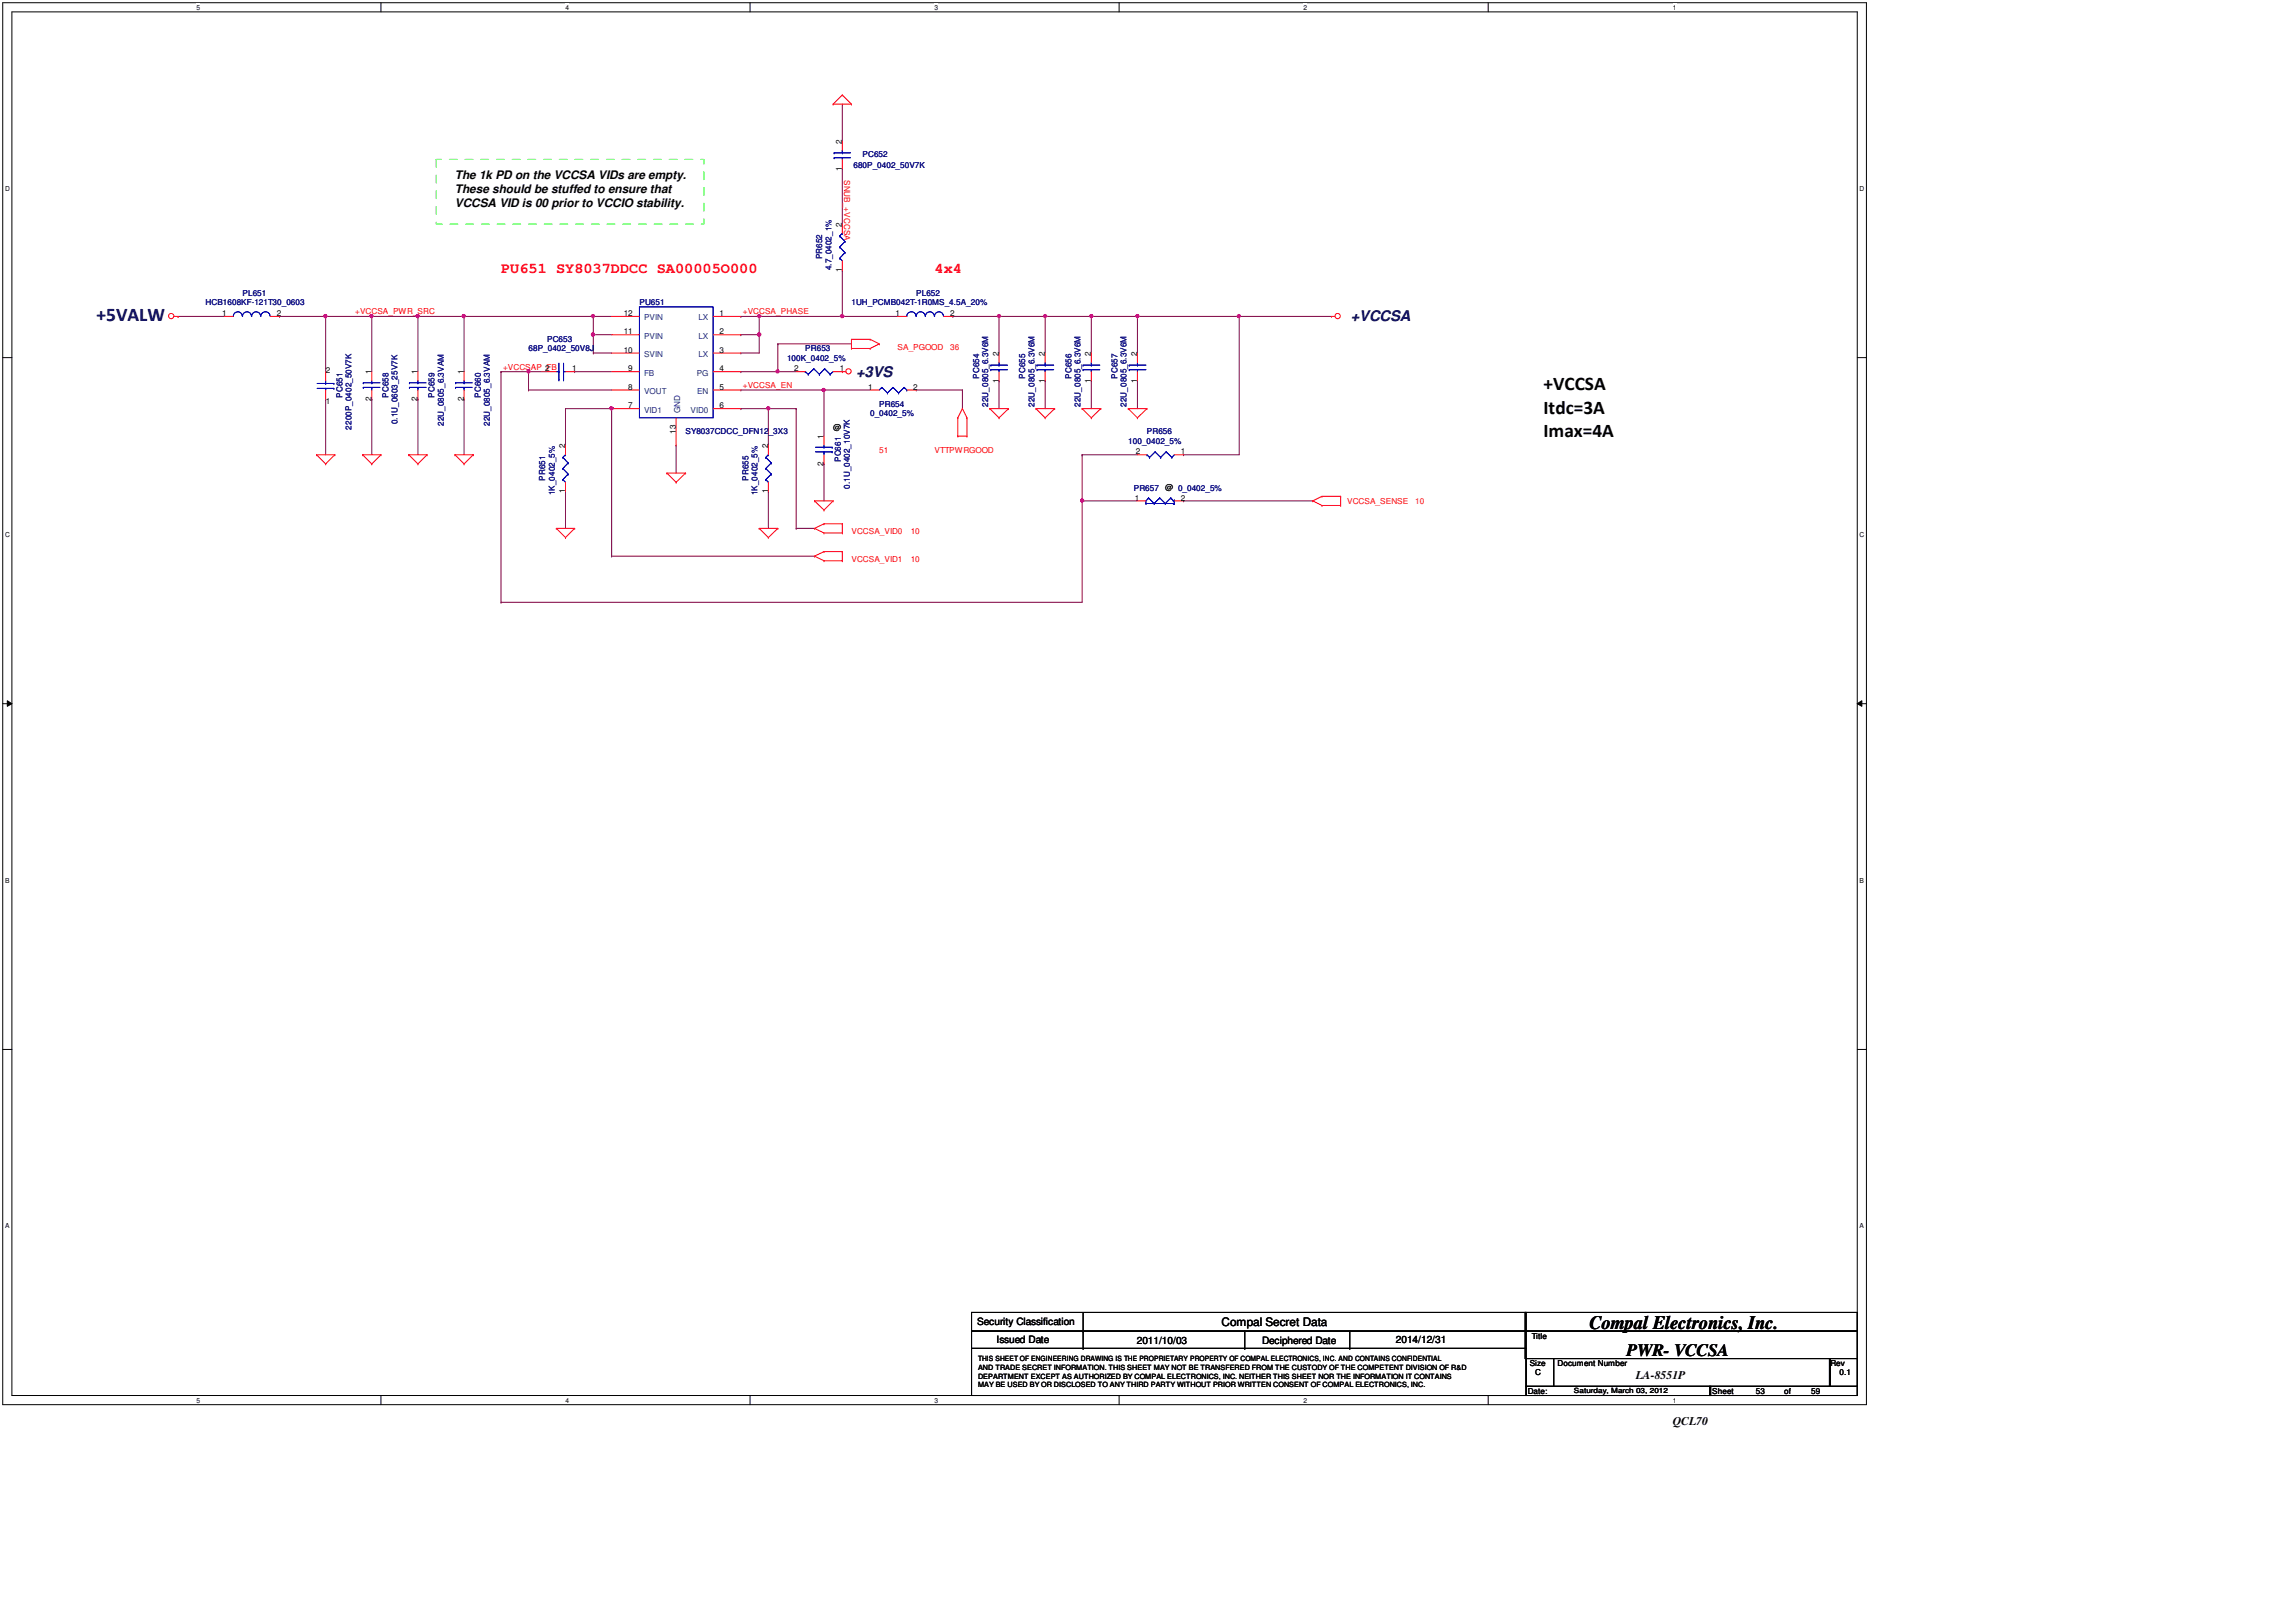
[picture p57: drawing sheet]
<svg xmlns="http://www.w3.org/2000/svg" width="297mm" height="210mm" viewBox="0 0 297 210" stroke-linecap="round" stroke-linejoin="round" font-family="sans-serif">
<defs><g id="words">
<text font-size="2.5" fill="#000040" x="12.5" y="41.5">+5VALW</text>
<g font-size="2.5">
<text x="199.7" y="50.5">+VCCSA</text>
<text x="199.7" y="53.5">Itdc=3A</text>
<text x="199.7" y="56.6">Imax=4A</text>
<text x="205.7" y="172">Compal Electronics, Inc.</text>
</g>
<text font-size="2.2" x="210.4" y="175.5">PWR- VCCSA</text>
<g font-size="1.9" fill="#f00">
<text x="64.8" y="35.4">PU651 SY8037DDCC SA00005O000</text>
<text x="120.9" y="35.4">4x4</text>
</g>
<g font-size="1.9" fill="#000040">
<text x="174.8" y="41.6">+VCCSA</text>
<text x="110.7" y="48.7">+3VS</text>
</g>
<g font-size="1.5">
<text x="58.9" y="23.2">The 1k PD on the VCCSA VIDs are empty.</text>
<text x="58.9" y="25">These should be stuffed to ensure that</text>
<text x="58.9" y="26.8">VCCSA VID is 00 prior to VCCIO stability.</text>
<text x="158" y="171.6">Compal Secret Data</text>
<text x="211.6" y="178.4">LA-8551P</text>
<text x="216.4" y="184.4">QCL70</text>
</g>
<g font-size="1.3">
<text x="126.4" y="171.5">Security Classification</text>
<text x="128.9" y="173.8">Issued Date</text>
<text x="147.1" y="173.9">2011/10/03</text>
<text x="163.3" y="173.9">Deciphered Date</text>
<text x="180.6" y="173.8">2014/12/31</text>
</g>
<g font-size="1.1">
<text x="108.9" y="22.1" transform="rotate(-90 108.9 22.1)">1</text>
<text x="108.9" y="18.6" transform="rotate(-90 108.9 18.6)">2</text>
<text x="108.9" y="29.3" transform="rotate(-90 108.9 29.3)">2</text>
<text x="108.9" y="35.2" transform="rotate(-90 108.9 35.2)">1</text>
<text x="28.8" y="40.9">1</text>
<text x="35.8" y="40.9">2</text>
<text x="80.7" y="40.9">12</text>
<text x="93.1" y="40.9">1</text>
<text x="115.9" y="40.9">1</text>
<text x="122.9" y="40.9">2</text>
<text x="80.7" y="43.3">11</text>
<text x="80.7" y="45.6">10</text>
<text x="93.1" y="45.6">3</text>
<text x="93.1" y="43.3">2</text>
<text x="129.2" y="46.1" transform="rotate(-90 129.2 46.1)">2</text>
<text x="135.2" y="46.1" transform="rotate(-90 135.2 46.1)">2</text>
<text x="141.1" y="46.1" transform="rotate(-90 141.1 46.1)">2</text>
<text x="147.1" y="46.1" transform="rotate(-90 147.1 46.1)">2</text>
<text x="42.2" y="52.3">1</text>
<text x="42.2" y="48.2">2</text>
<text x="48.1" y="51.9" transform="rotate(-90 48.1 51.9)">2</text>
<text x="48.1" y="48.4" transform="rotate(-90 48.1 48.4)">1</text>
<text x="54" y="51.9" transform="rotate(-90 54 51.9)">2</text>
<text x="54" y="48.4" transform="rotate(-90 54 48.4)">1</text>
<text x="60" y="51.9" transform="rotate(-90 60 51.9)">2</text>
<text x="60" y="48.4" transform="rotate(-90 60 48.4)">1</text>
<text x="70.5" y="48.1">2</text>
<text x="74" y="48.1">1</text>
<text x="81.3" y="48.1">9</text>
<text x="81.3" y="50.4">8</text>
<text x="81.3" y="52.8">7</text>
<text x="93.1" y="50.4">5</text>
<text x="93.1" y="48.1">4</text>
<text x="93.1" y="52.8">6</text>
<text x="102.7" y="48.1">2</text>
<text x="108.6" y="48.1">1</text>
<text x="112.3" y="50.4">1</text>
<text x="118.2" y="50.4">2</text>
<text x="129.2" y="49.5" transform="rotate(-90 129.2 49.5)">1</text>
<text x="135.2" y="49.5" transform="rotate(-90 135.2 49.5)">1</text>
<text x="141.1" y="49.5" transform="rotate(-90 141.1 49.5)">1</text>
<text x="147.1" y="49.5" transform="rotate(-90 147.1 49.5)">1</text>
<text x="73.1" y="58" transform="rotate(-90 73.1 58)">2</text>
<text x="87.4" y="56.1" transform="rotate(-90 87.4 56.1)">13</text>
<text x="99.4" y="58" transform="rotate(-90 99.4 58)">2</text>
<text x="106.6" y="56.8" transform="rotate(-90 106.6 56.8)">1</text>
<text x="107.8" y="55.6">@</text>
<text x="146.9" y="58.8">2</text>
<text x="152.8" y="58.8">1</text>
<text x="73.1" y="63.8" transform="rotate(-90 73.1 63.8)">1</text>
<text x="99.4" y="63.8" transform="rotate(-90 99.4 63.8)">1</text>
<text x="106.6" y="60.3" transform="rotate(-90 106.6 60.3)">2</text>
<text x="146.8" y="64.8">1</text>
<text x="150.8" y="63.4">@ 0_0402_5%</text>
<text x="152.8" y="64.8">2</text>
<text x="198.2" y="173.3">Title</text>
<text x="197.9" y="176.8">Size</text>
<text x="198.6" y="178">C</text>
<text x="201.5" y="176.8">Document Number</text>
<text x="236.8" y="176.8">Rev</text>
<text x="238" y="178">0.1</text>
<text x="197.7" y="180.4">Date:</text>
<text x="221.5" y="180.4">Sheet</text>
<text x="227.2" y="180.4">53</text>
<text x="230.8" y="180.4">of</text>
<text x="234.3" y="180.4">59</text>
</g>
<g font-size="1.1" fill="#f00">
<text x="109.2" y="23.3" transform="rotate(90 109.2 23.3)">SNUB_+VCCSA</text>
<text x="45.9" y="40.7">+VCCSA_PWR_SRC</text>
<text x="96.1" y="40.7">+VCCSA_PHASE</text>
<text x="65.1" y="47.8">+VCCSAP_FB</text>
<text x="116.1" y="45.3">SA_PGOOD</text>
<text x="122.9" y="45.3">36</text>
<text x="96.1" y="50.2">+VCCSA_EN</text>
<text x="113.8" y="58.6">51</text>
<text x="120.9" y="58.6">VTTPWRGOOD</text>
<text x="174.3" y="65.2">VCCSA_SENSE</text>
<text x="183.1" y="65.2">10</text>
<text x="110.2" y="69.1">VCCSA_VID0</text>
<text x="117.8" y="69.1">10</text>
<text x="110.2" y="72.7">VCCSA_VID1</text>
<text x="117.8" y="72.7">10</text>
</g>
<g font-size="1.1" fill="#000080">
<text x="110.4" y="21.7">680P_0402_50V7K</text>
<text x="111.6" y="20.3">PC652</text>
<text x="106.3" y="33.5" transform="rotate(-90 106.3 33.5)">PR652</text>
<text x="107.6" y="35" transform="rotate(-90 107.6 35)">4.7_0402_1%</text>
<text x="26.6" y="39.5">HCB1608KF-121T30_0603</text>
<text x="31.4" y="38.3">PL651</text>
<text x="82.7" y="39.5">PU651</text>
<text x="110.2" y="39.5">1UH_PCMB042T-1R0MS_4.5A_20%</text>
<text x="118.5" y="38.3">PL652</text>
<text x="68.4" y="45.5">68P_0402_50V8J</text>
<text x="70.8" y="44.3">PC653</text>
<text x="101.8" y="46.7">100K_0402_5%</text>
<text x="104.2" y="45.5">PR653</text>
<text x="44.3" y="51.4" transform="rotate(-90 44.3 51.4)">PC651</text>
<text x="50.3" y="51.4" transform="rotate(-90 50.3 51.4)">PC658</text>
<text x="56.2" y="51.4" transform="rotate(-90 56.2 51.4)">PC659</text>
<text x="62.2" y="51.4" transform="rotate(-90 62.2 51.4)">PC660</text>
<text x="112.6" y="53.9">0_0402_5%</text>
<text x="113.8" y="52.6">PR654</text>
<text x="126.7" y="49" transform="rotate(-90 126.7 49)">PC654</text>
<text x="127.8" y="52.6" transform="rotate(-90 127.8 52.6)">22U_0805_6.3V6M</text>
<text x="132.6" y="49" transform="rotate(-90 132.6 49)">PC655</text>
<text x="133.8" y="52.6" transform="rotate(-90 133.8 52.6)">22U_0805_6.3V6M</text>
<text x="138.6" y="49" transform="rotate(-90 138.6 49)">PC656</text>
<text x="139.8" y="52.6" transform="rotate(-90 139.8 52.6)">22U_0805_6.3V6M</text>
<text x="144.6" y="49" transform="rotate(-90 144.6 49)">PC657</text>
<text x="145.8" y="52.6" transform="rotate(-90 145.8 52.6)">22U_0805_6.3V6M</text>
<text x="45.5" y="55.6" transform="rotate(-90 45.5 55.6)">2200P_0402_50V7K</text>
<text x="51.4" y="54.9" transform="rotate(-90 51.4 54.9)">0.1U_0603_25V7K</text>
<text x="57.4" y="55.1" transform="rotate(-90 57.4 55.1)">22U_0805_6.3VAM</text>
<text x="63.4" y="55.1" transform="rotate(-90 63.4 55.1)">22U_0805_6.3VAM</text>
<text x="88.7" y="56.2">SY8037CDCC_DFN12_3X3</text>
<text x="108.8" y="59.8" transform="rotate(-90 108.8 59.8)">PC661</text>
<text x="146" y="57.4">100_0402_5%</text>
<text x="148.4" y="56.2">PR656</text>
<text x="70.5" y="62.2" transform="rotate(-90 70.5 62.2)">PR651</text>
<text x="71.8" y="64.1" transform="rotate(-90 71.8 64.1)">1K_0402_5%</text>
<text x="96.8" y="62.2" transform="rotate(-90 96.8 62.2)">PR655</text>
<text x="98" y="64.1" transform="rotate(-90 98 64.1)">1K_0402_5%</text>
<text x="109.9" y="63.3" transform="rotate(-90 109.9 63.3)">0.1U_0402_10V7K</text>
<text x="146.7" y="63.5">PR657</text>
</g>
<g font-size="1.1" fill="#004080">
<text x="83.3" y="41.5">PVIN</text>
<text x="90.3" y="41.5">LX</text>
<text x="83.3" y="43.8">PVIN</text>
<text x="83.3" y="46.2">SVIN</text>
<text x="90.3" y="46.2">LX</text>
<text x="90.3" y="43.8">LX</text>
<text x="83.3" y="48.6">FB</text>
<text x="83.3" y="51">VOUT</text>
<text x="83.3" y="53.4">VID1</text>
<text x="88" y="53.5" transform="rotate(-90 88 53.5)">GND</text>
<text x="89.3" y="53.4">VID0</text>
<text x="90.1" y="48.6">PG</text>
<text x="90.2" y="51">EN</text>
</g>
<g font-size=".9">
<text x="25.4" y="1.3">5</text>
<text x="73.2" y="1.3">4</text>
<text x="120.9" y="1.3">3</text>
<text x="168.7" y="1.3">2</text>
<text x="216.4" y="1.3">1</text>
<text x=".6" y="24.7">D</text>
<text x="240.6" y="24.7">D</text>
<text x=".6" y="69.4">C</text>
<text x="240.6" y="69.4">C</text>
<text x=".6" y="114.2">B</text>
<text x="240.6" y="114.2">B</text>
<text x=".6" y="159">A</text>
<text x="240.6" y="159">A</text>
<text x="126.5" y="178.4">DEPARTMENT EXCEPT AS AUTHORIZED BY COMPAL ELECTRONICS, INC. NEITHER THIS SHEET NOR THE INFORMATION IT CONTAINS</text>
<text x="126.5" y="176.2">THIS SHEET OF ENGINEERING DRAWING IS THE PROPRIETARY PROPERTY OF COMPAL ELECTRONICS, INC. AND CONTAINS CONFIDENTIAL</text>
<text x="126.5" y="177.3">AND TRADE SECRET INFORMATION. THIS SHEET MAY NOT BE TRANSFERED FROM THE CUSTODY OF THE COMPETENT DIVISION OF R&amp;D</text>
<text x="126.5" y="179.5">MAY BE USED BY OR DISCLOSED TO ANY THIRD PARTY WITHOUT PRIOR WRITTEN CONSENT OF COMPAL ELECTRONICS, INC.</text>
<text x="25.4" y="181.5">5</text>
<text x="73.2" y="181.5">4</text>
<text x="120.9" y="181.5">3</text>
<text x="168.7" y="181.5">2</text>
<text x="203.6" y="180.3">Saturday, March 03, 2012</text>
<text x="216.4" y="181.5">1</text>
</g>
</g></defs>
<path d="M.4 .4h241.1v181.4h-241.1zM1.5 1.5h238.8v179.1h-238.8z" fill="none" stroke="#000" stroke-width=".13"/>
<g fill="#fff">
<path d="M25.4 .5h.5v1h-.5z"/>
<path d="M25.4 180.7h.5v1h-.5z"/>
</g>
<path d="M49.3 .4v1.1M49.3 180.6v1.2" fill="none" stroke="#000" stroke-width=".13"/>
<g fill="#fff">
<path d="M73.2 .5h.4v1h-.4z"/>
<path d="M73.2 180.7h.4v1h-.4z"/>
</g>
<path d="M97 .4v1.1M97 180.6v1.2" fill="none" stroke="#000" stroke-width=".13"/>
<g fill="#fff">
<path d="M120.9 .5h.5v1h-.5z"/>
<path d="M120.9 180.7h.5v1h-.5z"/>
</g>
<path d="M144.8 .4v1.1M144.8 180.6v1.2" fill="none" stroke="#000" stroke-width=".13"/>
<g fill="#fff">
<path d="M168.7 .5h.4v1h-.4z"/>
<path d="M168.7 180.7h.4v1h-.4z"/>
</g>
<path d="M192.5 .4v1.1M192.5 180.6v1.2" fill="none" stroke="#000" stroke-width=".13"/>
<g fill="#fff">
<path d="M216.4 .5h.5v1h-.5z"/>
<path d="M216.4 180.7h.5v1h-.5z"/>
<path d="M.6 23.9h.6v1h-.6z"/>
<path d="M240.6 23.9h.6v1h-.6z"/>
<path d="M.6 68.6h.6v1h-.6z"/>
<path d="M240.6 68.6h.6v1h-.6z"/>
</g>
<path d="M.4 46.3h1.1M240.3 46.3h1.2" fill="none" stroke="#000" stroke-width=".13"/>
<g fill="#fff">
<path d="M.6 113.4h.6v1h-.6z"/>
<path d="M240.6 113.4h.5v1h-.5z"/>
</g>
<path d="M.4 91.1h1.1M.9 90.7l.6 .4-.6 .3zM240.3 91.1l.6-.4v.7zM240.3 91.1h1.2" fill="none" stroke="#000" stroke-width=".13"/>
<path d="M.9 90.7l.6 .4-.6 .3zM240.3 91.1l.6-.4v.7z" fill="#000"/>
<g fill="#fff">
<path d="M.6 158.2h.6v.9h-.6z"/>
<path d="M240.6 158.2h.5v.9h-.5z"/>
</g>
<path d="M.4 135.8h1.1M240.3 135.8h1.2" fill="none" stroke="#000" stroke-width=".13"/>
<path d="M100.6 44.5h.1M100.6 44.5v3.6M123.3 40.9h.1M123.3 40.9h5.9M124.5 50.5h.1M124.5 50.5v2.4M140 58.9h.1M140 58.9h7.2" fill="none" stroke="#800040" stroke-width=".13"/>
<path d="M100.4 47.9h.3l.1 .2-.1 .1-.1 .1-.2-.1z" fill-rule="evenodd" fill="#f0f"/>
<path d="M100.4 47.9h.3l.1 .2-.1 .1-.1 .1-.2-.1z" fill="none" stroke="#f0f" stroke-width=".13"/>
<path d="M109 13.5h.1M109 13.5v4.8M109 21.8h.1M109 21.8v7.2M95.8 50.5h.1M95.8 50.5h16.8M100.6 48.1h.1M100.6 48.1h2.4M106.6 50.5h.1M106.6 50.5v5.9M106.6 60h.1M106.6 60v4.8" fill="none" stroke="#800040" stroke-width=".13"/>
<path d="M106.4 50.3h.3l.1 .2-.1 .1-.1 .1-.2-.1z" fill-rule="evenodd" fill="#f0f"/>
<path d="M106.4 50.3h.3l.1 .2-.1 .1-.1 .1-.2-.1z" fill="none" stroke="#f0f" stroke-width=".13"/>
<path d="M36.2 40.9h.1M36.2 40.9h5.9M48.1 40.9h.1M48.1 40.9h11.9M54.1 40.9h.1M60 51.7h.1M60 51.7v7.2M118.5 50.5h.1M118.5 50.5h6" fill="none" stroke="#800040" stroke-width=".13"/>
<path d="M53.9 40.8h.3v.1v.1l-.2 .1-.1-.1z" fill-rule="evenodd" fill="#f0f"/>
<path d="M53.9 40.8h.3v.1v.1l-.2 .1-.1-.1z" fill="none" stroke="#f0f" stroke-width=".13"/>
<path d="M47.9 40.8h.3l.1 .1-.1 .1-.1 .1-.2-.1z" fill-rule="evenodd" fill="#f0f"/>
<path d="M47.9 40.8h.3l.1 .1-.1 .1-.1 .1-.2-.1z" fill="none" stroke="#f0f" stroke-width=".13"/>
<g fill="none" stroke="#800040" stroke-width=".13">
<path d="M42.1 40.9h.1M42.1 51.7h.1M42.1 40.9v7.2M42.1 51.7v7.2M42.1 40.9h6M48.1 40.9h.1M48.1 51.7h.1M48.1 40.9v7.2M48.1 51.7v7.2M54.1 40.9h.1M54.1 40.9v7.2M60 40.9h.1"/>
<path d="M60 40.9v7.2"/>
</g>
<path d="M41.9 40.8h.3l.1 .1-.1 .1-.1 .1-.2-.1z" fill-rule="evenodd" fill="#f0f"/>
<path d="M41.9 40.8h.3l.1 .1-.1 .1-.1 .1-.2-.1z" fill="none" stroke="#f0f" stroke-width=".13"/>
<path d="M23 40.9h.1M23 40.9h6M54.1 51.7h.1M54.1 51.7v7.2M76.8 40.9h.1M76.8 40.9h2.3" fill="none" stroke="#800040" stroke-width=".13"/>
<path d="M76.6 40.8h.3v.1v.1l-.2 .1-.1-.1z" fill-rule="evenodd" fill="#f0f"/>
<path d="M76.6 40.8h.3v.1v.1l-.2 .1-.1-.1z" fill="none" stroke="#f0f" stroke-width=".13"/>
<path d="M109 35h.1M109 35v5.9M98.2 40.9h.1M98.2 40.9h17.9M100.6 44.5h.1M100.6 44.5h9.6M109 40.9h.1" fill="none" stroke="#800040" stroke-width=".13"/>
<path d="M108.8 40.8h.3l.1 .1-.1 .1-.2 .1-.1-.1z" fill-rule="evenodd" fill="#f0f"/>
<path d="M108.8 40.8h.3l.1 .1-.1 .1-.2 .1-.1-.1z" fill="none" stroke="#f0f" stroke-width=".13"/>
<path d="M129.2 40.9h.1M129.2 40.9h6" fill="none" stroke="#800040" stroke-width=".13"/>
<path d="M129.1 40.8h.3l.1 .1-.1 .1-.2 .1-.1-.1z" fill-rule="evenodd" fill="#f0f"/>
<path d="M129.1 40.8h.3l.1 .1-.1 .1-.2 .1-.1-.1z" fill="none" stroke="#f0f" stroke-width=".13"/>
<path d="M135.2 40.9h.1M135.2 40.9h6M141.2 49.3h.1M141.2 49.3v3.6" fill="none" stroke="#800040" stroke-width=".13"/>
<path d="M135.1 40.8h.3v.1v.1l-.2 .1-.1-.1z" fill-rule="evenodd" fill="#f0f"/>
<path d="M135.1 40.8h.3v.1v.1l-.2 .1-.1-.1z" fill="none" stroke="#f0f" stroke-width=".13"/>
<path d="M135.2 40.9h.1M135.2 40.9v4.8M141.2 40.9h.1M141.2 40.9v4.8M141.2 40.9h6" fill="none" stroke="#800040" stroke-width=".13"/>
<path d="M141 40.8h.3l.1 .1-.1 .1-.1 .1-.2-.1z" fill-rule="evenodd" fill="#f0f"/>
<path d="M141 40.8h.3l.1 .1-.1 .1-.1 .1-.2-.1z" fill="none" stroke="#f0f" stroke-width=".13"/>
<g fill="none" stroke="#800040" stroke-width=".13">
<path d="M95.8 45.7h.1M98.2 43.3h.1M98.2 43.3v2.4h-2.4M129.2 40.9h.1M129.2 49.3h.1M129.2 40.9v4.8M129.2 49.3v3.6M135.2 49.3h.1M135.2 49.3v3.6M147.2 49.3h.1M147.2 40.9h.1M147.2 40.9v4.8"/>
<path d="M147.2 49.3v3.6"/>
</g>
<path d="M98.1 43.1h.3v.2v.1l-.2 .1-.1-.1z" fill-rule="evenodd" fill="#f0f"/>
<path d="M98.1 43.1h.3v.2v.1l-.2 .1-.1-.1z" fill="none" stroke="#f0f" stroke-width=".13"/>
<path d="M73.2 52.9h.1M73.2 52.9h5.9M95.8 40.9h.1M95.8 43.3h.1M95.8 40.9h2.4M98.2 40.9h.1M98.2 40.9v2.4h-2.4M99.4 52.9h.1M99.4 52.9h3.6" fill="none" stroke="#800040" stroke-width=".13"/>
<path d="M98.1 40.8h.3v.1v.1l-.2 .1-.1-.1z" fill-rule="evenodd" fill="#f0f"/>
<path d="M98.1 40.8h.3v.1v.1l-.2 .1-.1-.1z" fill="none" stroke="#f0f" stroke-width=".13"/>
<path d="M68.4 50.5h.1M68.4 48.1h.1M68.4 50.5h10.7M68.4 48.1v2.4M74.3 48.1h.1M74.3 48.1h4.8M153.1 64.8h.1M153.1 64.8h16.7" fill="none" stroke="#800040" stroke-width=".13"/>
<path d="M68.2 47.9h.3l.1 .2-.1 .1-.1 .1-.2-.1z" fill-rule="evenodd" fill="#f0f"/>
<path d="M68.2 47.9h.3l.1 .2-.1 .1-.1 .1-.2-.1z" fill="none" stroke="#f0f" stroke-width=".13"/>
<path d="M64.8 48.1h.1M64.8 48.1h6M68.4 48.1h.1M76.8 43.3h.1M76.8 43.3h2.3" fill="none" stroke="#800040" stroke-width=".13"/>
<path d="M76.6 43.1h.3v.2v.1l-.2 .1-.1-.1z" fill-rule="evenodd" fill="#f0f"/>
<path d="M76.6 43.1h.3v.2v.1l-.2 .1-.1-.1z" fill="none" stroke="#f0f" stroke-width=".13"/>
<path d="M79.1 52.9h.1M79.1 52.9v19.1" fill="none" stroke="#800040" stroke-width=".13"/>
<path d="M78.9 52.7h.4v.1v.2l-.2 .1-.2-.1z" fill-rule="evenodd" fill="#f0f"/>
<path d="M78.9 52.7h.4v.1v.2l-.2 .1-.2-.1z" fill="none" stroke="#f0f" stroke-width=".13"/>
<path d="M76.8 45.7h.1M76.8 43.3h.1M76.8 45.7h2.3M76.8 43.3v2.4M160.3 40.9h.1M160.3 40.9h12M79.1 72h.1M79.1 72h26.3" fill="none" stroke="#800040" stroke-width=".13"/>
<path d="M160.1 40.8h.3l.1 .1-.1 .1-.1 .1-.2-.1z" fill-rule="evenodd" fill="#f0f"/>
<path d="M160.1 40.8h.3l.1 .1-.1 .1-.1 .1-.2-.1z" fill="none" stroke="#f0f" stroke-width=".13"/>
<path d="M73.2 52.9h.1M73.2 52.9v4.7M99.4 52.9h.1M99.4 52.9v4.7" fill="none" stroke="#800040" stroke-width=".13"/>
<path d="M99.3 52.7h.2l.1 .1-.1 .2-.1 .1-.1-.1z" fill-rule="evenodd" fill="#f0f"/>
<path d="M99.3 52.7h.2l.1 .1-.1 .2-.1 .1-.1-.1z" fill="none" stroke="#f0f" stroke-width=".13"/>
<g fill="none" stroke="#800040" stroke-width=".13">
<path d="M64.8 48.1h.1M64.8 48.1v29.8M87.5 57.6h.1M87.5 57.6v3.6M103 52.9h.1M103 52.9v15.5M64.8 77.9h.1M73.2 63.6h.1M73.2 63.6v4.8M99.4 63.6h.1M99.4 63.6v4.8M103 68.4h.1"/>
<path d="M103 68.4h2.4M140 64.8h.1M140 64.8v13.1h-75.2"/>
</g>
<path d="M139.8 64.6h.3l.1 .2-.1 .1-.1 .1-.2-.1z" fill-rule="evenodd" fill="#f0f"/>
<path d="M139.8 64.6h.3l.1 .2-.1 .1-.1 .1-.2-.1z" fill="none" stroke="#f0f" stroke-width=".13"/>
<path d="M60 40.9h.1M60 40.9h16.8M76.8 40.9h.1M76.8 40.9v2.4" fill="none" stroke="#800040" stroke-width=".13"/>
<path d="M59.8 40.8h.3l.1 .1-.1 .1-.1 .1-.2-.1z" fill-rule="evenodd" fill="#f0f"/>
<path d="M59.8 40.8h.3l.1 .1-.1 .1-.1 .1-.2-.1z" fill="none" stroke="#f0f" stroke-width=".13"/>
<path d="M147.2 40.9h.1M147.2 40.9h13.1M153.1 58.9h.1M160.3 40.9h.1M160.3 40.9v18h-7.2" fill="none" stroke="#800040" stroke-width=".13"/>
<path d="M147 40.8h.3l.1 .1-.1 .1-.1 .1-.2-.1z" fill-rule="evenodd" fill="#f0f"/>
<path d="M147 40.8h.3l.1 .1-.1 .1-.1 .1-.2-.1z" fill="none" stroke="#f0f" stroke-width=".13"/>
<path d="M95.8 52.9h.1M95.8 48.1h.1M95.8 52.9h3.6M95.8 48.1h4.8M140 58.9h.1M140 58.9v5.9M140 64.8h.1M140 64.8h7.1" fill="none" stroke="#800040" stroke-width=".13"/>
<g fill="none" stroke="#f00" stroke-width=".13">
<path d="M107.8 13.5h.1M107.8 13.5h2.4M109 12.3h.1M109 18.3v1.1M109 12.3l1.2 1.2M109 12.3l-1.2 1.2M110.2 13.5h.1M109 20.6v1.2M109 29v1.2M109 33.8v1.2M22.5 40.9h.5M23 40.9h.1"/>
<path d="M29 40.9h1.2M35 40.9h1.2M40.9 58.9h.1M40.9 58.9h2.4M40.9 58.9l1.2 1.1M42.1 48.1v1.2M42.1 50.5v1.2M43.3 58.9h.1M43.3 58.9l-1.2 1.1M46.9 58.9h.1M46.9 58.9h2.4M46.9 58.9l1.2 1.1"/>
<path d="M48.1 48.1v1.2M48.1 50.5v1.2M49.3 58.9h.1M49.3 58.9l-1.2 1.1M52.9 58.9h.1M52.9 58.9h2.4M52.9 58.9l1.2 1.1M54.1 48.1v1.2M54.1 50.5v1.2M55.3 58.9h.1M55.3 58.9l-1.2 1.1M58.9 58.9h.1"/>
<path d="M58.9 58.9h2.3M58.9 58.9l1.1 1.1M60 48.1v1.2M60 50.5v1.2M61.2 58.9h.1M61.2 58.9l-1.2 1.1M70.8 48.1h1.2M73.2 48.1h1.1M73.2 57.6v1.3M79.1 40.9h3.6M79.1 52.9h3.6M79.1 48.1h3.6"/>
<path d="M79.1 50.5h3.6M79.1 45.7h3.6M79.1 43.3h3.6M87.5 54.1v3.5M92.3 40.9h3.5M92.3 52.9h3.5M92.3 48.1h3.5M92.3 50.5h3.5M92.3 45.7h3.5M92.3 43.3h3.5M99.4 57.6v1.3M103 48.1h1.2"/>
<path d="M106.6 56.4v1.2M106.6 58.9v1.1M107.8 48.1h1.6M109 48.1h.1M110.2 45.1h.1M110.2 43.9h.1M110.2 45.1h2.4M110.2 43.9v1.2M110.2 43.9h2.4M112.6 45.1h.1M112.6 43.9h.1M112.6 43.9l1.2 .6"/>
<path d="M112.6 50.5h1.2M113.8 44.5h.1M113.8 44.5l-1.2 .6M116.1 40.9h1.2M117.3 50.5h1.2M122.1 40.9h1.2M123.9 54.1h.1M123.9 56.4h.1M123.9 54.1v2.3M123.9 56.4h1.2M124.5 52.9h.1M124.5 52.9l-.6 1.2"/>
<path d="M124.5 52.9l.6 1.2M125.1 54.1h.1M125.1 56.4h.1M125.1 54.1v2.3M128.1 52.9h.1M128.1 52.9h2.4M128.1 52.9l1.1 1.2M129.2 54.1h.1M129.2 45.7v1.2M129.2 48.1v1.2M130.5 52.9h.1M130.5 52.9l-1.3 1.2"/>
<path d="M134 52.9h.1M134 52.9h2.4M134 52.9l1.2 1.2M135.2 54.1h.1M135.2 45.7v1.2M135.2 48.1v1.2M136.4 52.9h.1M136.4 52.9l-1.2 1.2M140 52.9h.1M140 52.9h2.4M140 52.9l1.2 1.2M141.2 54.1h.1"/>
<path d="M141.2 45.7v1.2M141.2 48.1v1.2M142.4 52.9h.1M142.4 52.9l-1.2 1.2M146 52.9h.1M146 52.9h2.4M146 52.9l1.2 1.2M147.2 54.1h.1M147.2 58.9h1.2M147.2 45.7v1.2M147.2 48.1v1.2M148.4 52.9h.1"/>
<path d="M148.4 52.9l-1.2 1.2M151.9 58.9h1.2M172.3 40.9h.1M172.3 40.9h.4M42.1 60h.1M48.1 60h.1M54.1 60h.1M60 60h.1M72 68.4h.1M72 68.4h2.3M72 68.4l1.2 1.2M73.2 69.6h.1"/>
<path d="M73.2 62.4v1.2M74.3 68.4h.1M74.3 68.4l-1.1 1.2M86.3 61.2h.1M86.3 61.2h2.4M86.3 61.2l1.2 1.2M87.5 62.4h.1M88.7 61.2h.1M88.7 61.2l-1.2 1.2M98.2 68.4h.1M98.2 68.4h2.4M98.2 68.4l1.2 1.2"/>
<path d="M99.4 69.6h.1M99.4 62.4v1.2M100.6 68.4h.1M100.6 68.4l-1.2 1.2M105.4 72h.1M105.4 68.4h.1M105.4 64.8h.1M105.4 72l1.2 .6M105.4 68.4l1.2 .6M105.4 64.8h2.4M105.4 64.8l1.2 1.2M106.6 71.4h.1"/>
<path d="M106.6 72.6h.1M106.6 67.8h.1M106.6 69h.1M106.6 66h.1M106.6 71.4h2.4M106.6 71.4l-1.2 .6M106.6 72.6h2.4M106.6 67.8h2.4M106.6 67.8l-1.2 .6M106.6 69h2.4M107.8 64.8h.1M107.8 64.8l-1.2 1.2"/>
<path d="M109 72.6h.1M109 71.4h.1M109 69h.1M109 67.8h.1M109 67.8v1.2M109 71.4v1.2M147.1 64.8h1.2M151.9 64.8h1.2M169.8 64.8h.1M169.8 64.8l1.2 .6M171 64.2h.1M171 65.4h.1"/>
<path d="M171 64.2h2.4M171 64.2l-1.2 .6M171 65.4h2.4M173.4 65.4h.1M173.4 64.2h.1M173.4 64.2v1.2"/>
<circle cx="22.1" cy="40.9" r=".34"/>
<circle cx="109.8" cy="48.1" r=".34"/>
<circle cx="173.1" cy="40.9" r=".34"/>
</g>
<g fill="none" stroke="#000" stroke-width=".13">
<path d="M125.7 169.8h71.7v2.5h-71.7zM125.7 172.3h71.7v2.2h-71.7zM125.7 174.5h71.7v6.1h-71.7zM140.1 172.3h.1M140.1 174.5h.1M140.1 169.8v4.7M161 174.5h.1M161 172.3v2.2M174.6 174.5h.1M174.6 172.3v2.2M197.3 169.8h43v2.5h-43zM197.3 172.3h43v3.5h-43z"/>
<path d="M197.4 175.8h3.6v3.6h-3.6zM197.4 179.4h23.9v1.2h-23.9zM201 175.8h35.8v3.6h-35.8zM221.2 179.4h19.1v1.2h-19.1zM236.7 175.8h3.6v3.6h-3.6z"/>
</g>
<path d="M56.4 20.6h34.7v8.4h-34.7z" fill="none" stroke="#0f0" stroke-width=".13" stroke-dasharray="1 1 1 1 1 1 1 1"/>
<g fill="none" stroke="#00f" stroke-width=".13">
<path d="M107.9 19.8h.1M107.9 19.8h2.1M109 19.8h.1M109 19.4v.4M82.7 39.7h9.6v14.4h-9.6zM107.9 20.4h.1M107.9 20.4h2.1M108.6 33.4h.1M108.6 32h.1M108.6 30.5h.1M108.6 33.4l.4 .4M108.6 32l.7 .7"/>
<path d="M108.6 30.5l.7 .8M109 30.2h.1M109 20.4h.1M109 30.2l-.4 .3M109 20.4v.2M109.3 32.7h.1M109.3 31.3h.1M109.3 32.7l-.7 .7M109.3 31.3l-.7 .7M31.3 40.9a.57 .57 0 0 0-.6-.5 .57 .57 0 0 0-.5 .5M32.5 40.9a.57 .57 0 0 0-.6-.5 .57 .57 0 0 0-.5 .5M33.7 40.9a.57 .57 0 0 0-.6-.5 .57 .57 0 0 0-.5 .5"/>
<path d="M34.9 40.9a.59 .59 0 0 0-.6-.5 .59 .59 0 0 0-.5 .5M41 49.6h2.2M41 50.3h2.2M42.1 50.3h.1M42.1 49.6h.1M42.1 49.3v.3M42.1 50.3v.2M43.2 49.6h.1M43.2 50.3h.1M47 50.1h.1M47 49.5h.1M47 50.1h2.2"/>
<path d="M47 49.5h2.2M48.1 49.5h.1M48.1 50.1h.1M48.1 49.3v.2M48.1 50.1v.4M53 50.1h.1M53 49.5h.1M53 50.1h2.1M53 49.5h2.1M54.1 49.5h.1M54.1 50.1h.1M54.1 49.3v.2"/>
<path d="M54.1 50.1v.4M58.9 50.1h.1M58.9 49.5h.1M58.9 50.1h2.2M58.9 49.5h2.2M60 49.5h.1M60 50.1h.1M60 49.3v.2M60 50.1v.4M72 48.1h.3M72.3 49.2h.1M72.3 48.1h.1"/>
<path d="M72.3 47v2.2M72.8 59.2h.1M72.8 59.2l.7 .7M72.9 48.1h.1M72.9 49.2h.1M72.9 48.1h.3M72.9 47v2.2M73.2 58.9h.1M73.2 58.9l-.4 .3M73.5 59.9h.1M73.5 59.9l-.7 .7M99.1 59.2h.1"/>
<path d="M99.1 59.2l.7 .7M99.4 58.9h.1M99.4 58.9l-.3 .3M99.8 59.9h.1M99.8 59.9l-.7 .7M104.2 48.1h.1M104.2 48.1l.4 .3M104.6 48.4h.1M105.3 47.7h.1M105.3 47.7l.7 .7M105.3 47.7l-.7 .7M105.5 58.5h2.2"/>
<path d="M105.5 57.9h2.2M106 48.4h.1M106.6 57.9h.1M106.6 58.5h.1M106.6 57.6v.3M106.6 58.5v.4M106.7 47.7h.1M106.7 47.7l.7 .7M106.7 47.7l-.7 .7M107.4 48.4h.1M107.7 58.5h.1M107.7 57.9h.1"/>
<path d="M107.8 48.1l-.4 .3M114.1 50.1h.1M114.1 50.1l-.3 .4M114.1 50.1l.7 .8M114.8 50.9h.1M115.5 50.1h.1M115.5 50.1l-.7 .8M115.5 50.1l.8 .8M116.3 50.9h.1M117 50.1h.1M117 50.1l-.7 .8M117 50.1l.3 .4"/>
<path d="M117.3 50.5h.1M118.5 40.9a.59 .59 0 0 0-.6-.5 .59 .59 0 0 0-.6 .5M119.7 40.9a.57 .57 0 0 0-.6-.5 .57 .57 0 0 0-.6 .5M120.9 40.9a.57 .57 0 0 0-.6-.5 .57 .57 0 0 0-.6 .5M122.1 40.9a.57 .57 0 0 0-.6-.5 .57 .57 0 0 0-.6 .5M128.2 47.3h.1M128.2 47.8h.1M128.2 47.3h2.1M128.2 47.8h2.1M129.2 47.8h.1M129.2 47.3h.1M129.2 46.9v.4"/>
<path d="M129.2 47.8v.3M134.2 47.3h.1M134.2 47.8h.1M134.2 47.3h2.1M134.2 47.8h2.1M135.2 47.8h.1M135.2 47.3h.1M135.2 46.9v.4M135.2 47.8v.3M140.1 47.3h.1M140.1 47.8h.1M140.1 47.3h2.2"/>
<path d="M140.1 47.8h2.2M141.2 47.8h.1M141.2 47.3h.1M141.2 46.9v.4M141.2 47.8v.3M146.1 47.3h.1M146.1 47.8h.1M146.1 47.3h2.2M146.1 47.8h2.2M147.2 47.8h.1M147.2 47.3h.1M147.2 46.9v.4"/>
<path d="M147.2 47.8v.3M148.4 58.9h.1M148.4 58.9l.3 .3M148.7 59.2h.1M149.4 58.5h.1M149.4 58.5l.8 .7M149.4 58.5l-.7 .7M150.2 59.2h.1M150.9 58.5h.1M150.9 58.5l.7 .7M150.9 58.5l-.7 .7M151.6 59.2h.1"/>
<path d="M151.9 58.9l-.3 .3M72.8 62.1h.1M72.8 60.6h.1M72.8 62.1l.4 .3M72.8 60.6l.7 .7M73.5 61.3h.1M73.5 61.3l-.7 .8M99.1 62.1h.1M99.1 60.6h.1M99.1 62.1l.3 .3M99.1 60.6l.7 .7M99.8 61.3h.1"/>
<path d="M99.8 61.3l-.7 .8M148.3 65.2h.1M148.3 65.2h3.5M148.6 64.4h.1M148.6 64.4l-.3 .4v.4M148.6 64.4l.7 .8M149.3 65.2h.1M150 64.4h.1M150 64.4l-.7 .8M150 64.4l.8 .8M150.8 65.2h.1M151.5 64.4h.1"/>
<path d="M151.5 64.4l-.7 .8M151.5 64.4l.3 .4M151.8 64.8h.1M151.8 65.2h.1M151.9 65.2h.1M151.9 64.7v.5"/>
</g>
<path d="M100.4 47.9h.3l.1 .2-.1 .1-.1 .1-.2-.1z" fill-rule="evenodd" fill="#f0f"/>
<path d="M100.4 47.9h.3l.1 .2-.1 .1-.1 .1-.2-.1z" fill="none" stroke="#f0f" stroke-width=".13"/>
<path d="M106.4 50.3h.3l.1 .2-.1 .1-.1 .1-.2-.1z" fill-rule="evenodd" fill="#f0f"/>
<path d="M106.4 50.3h.3l.1 .2-.1 .1-.1 .1-.2-.1z" fill="none" stroke="#f0f" stroke-width=".13"/>
<path d="M53.9 40.8h.3v.1v.1l-.2 .1-.1-.1z" fill-rule="evenodd" fill="#f0f"/>
<path d="M53.9 40.8h.3v.1v.1l-.2 .1-.1-.1z" fill="none" stroke="#f0f" stroke-width=".13"/>
<path d="M47.9 40.8h.3l.1 .1-.1 .1-.1 .1-.2-.1z" fill-rule="evenodd" fill="#f0f"/>
<path d="M47.9 40.8h.3l.1 .1-.1 .1-.1 .1-.2-.1z" fill="none" stroke="#f0f" stroke-width=".13"/>
<path d="M41.9 40.8h.3l.1 .1-.1 .1-.1 .1-.2-.1z" fill-rule="evenodd" fill="#f0f"/>
<path d="M41.9 40.8h.3l.1 .1-.1 .1-.1 .1-.2-.1z" fill="none" stroke="#f0f" stroke-width=".13"/>
<path d="M76.6 40.8h.3v.1v.1l-.2 .1-.1-.1z" fill-rule="evenodd" fill="#f0f"/>
<path d="M76.6 40.8h.3v.1v.1l-.2 .1-.1-.1z" fill="none" stroke="#f0f" stroke-width=".13"/>
<path d="M108.8 40.8h.3l.1 .1-.1 .1-.2 .1-.1-.1z" fill-rule="evenodd" fill="#f0f"/>
<path d="M108.8 40.8h.3l.1 .1-.1 .1-.2 .1-.1-.1z" fill="none" stroke="#f0f" stroke-width=".13"/>
<path d="M129.1 40.8h.3l.1 .1-.1 .1-.2 .1-.1-.1z" fill-rule="evenodd" fill="#f0f"/>
<path d="M129.1 40.8h.3l.1 .1-.1 .1-.2 .1-.1-.1z" fill="none" stroke="#f0f" stroke-width=".13"/>
<path d="M135.1 40.8h.3v.1v.1l-.2 .1-.1-.1z" fill-rule="evenodd" fill="#f0f"/>
<path d="M135.1 40.8h.3v.1v.1l-.2 .1-.1-.1z" fill="none" stroke="#f0f" stroke-width=".13"/>
<path d="M141 40.8h.3l.1 .1-.1 .1-.1 .1-.2-.1z" fill-rule="evenodd" fill="#f0f"/>
<path d="M141 40.8h.3l.1 .1-.1 .1-.1 .1-.2-.1z" fill="none" stroke="#f0f" stroke-width=".13"/>
<path d="M98.1 43.1h.3v.2v.1l-.2 .1-.1-.1z" fill-rule="evenodd" fill="#f0f"/>
<path d="M98.1 43.1h.3v.2v.1l-.2 .1-.1-.1z" fill="none" stroke="#f0f" stroke-width=".13"/>
<path d="M98.1 40.8h.3v.1v.1l-.2 .1-.1-.1z" fill-rule="evenodd" fill="#f0f"/>
<path d="M98.1 40.8h.3v.1v.1l-.2 .1-.1-.1z" fill="none" stroke="#f0f" stroke-width=".13"/>
<path d="M68.2 47.9h.3l.1 .2-.1 .1-.1 .1-.2-.1z" fill-rule="evenodd" fill="#f0f"/>
<path d="M68.2 47.9h.3l.1 .2-.1 .1-.1 .1-.2-.1z" fill="none" stroke="#f0f" stroke-width=".13"/>
<path d="M76.6 43.1h.3v.2v.1l-.2 .1-.1-.1z" fill-rule="evenodd" fill="#f0f"/>
<path d="M76.6 43.1h.3v.2v.1l-.2 .1-.1-.1z" fill="none" stroke="#f0f" stroke-width=".13"/>
<path d="M78.9 52.7h.4v.1v.2l-.2 .1-.2-.1z" fill-rule="evenodd" fill="#f0f"/>
<path d="M78.9 52.7h.4v.1v.2l-.2 .1-.2-.1z" fill="none" stroke="#f0f" stroke-width=".13"/>
<path d="M160.1 40.8h.3l.1 .1-.1 .1-.1 .1-.2-.1z" fill-rule="evenodd" fill="#f0f"/>
<path d="M160.1 40.8h.3l.1 .1-.1 .1-.1 .1-.2-.1z" fill="none" stroke="#f0f" stroke-width=".13"/>
<path d="M99.3 52.7h.2l.1 .1-.1 .2-.1 .1-.1-.1z" fill-rule="evenodd" fill="#f0f"/>
<path d="M99.3 52.7h.2l.1 .1-.1 .2-.1 .1-.1-.1z" fill="none" stroke="#f0f" stroke-width=".13"/>
<path d="M139.8 64.6h.3l.1 .2-.1 .1-.1 .1-.2-.1z" fill-rule="evenodd" fill="#f0f"/>
<path d="M139.8 64.6h.3l.1 .2-.1 .1-.1 .1-.2-.1z" fill="none" stroke="#f0f" stroke-width=".13"/>
<path d="M59.8 40.8h.3l.1 .1-.1 .1-.1 .1-.2-.1z" fill-rule="evenodd" fill="#f0f"/>
<path d="M59.8 40.8h.3l.1 .1-.1 .1-.1 .1-.2-.1z" fill="none" stroke="#f0f" stroke-width=".13"/>
<path d="M147 40.8h.3l.1 .1-.1 .1-.1 .1-.2-.1z" fill-rule="evenodd" fill="#f0f"/>
<path d="M147 40.8h.3l.1 .1-.1 .1-.1 .1-.2-.1z" fill="none" stroke="#f0f" stroke-width=".13"/>
<use href="#words"/>
</svg>
